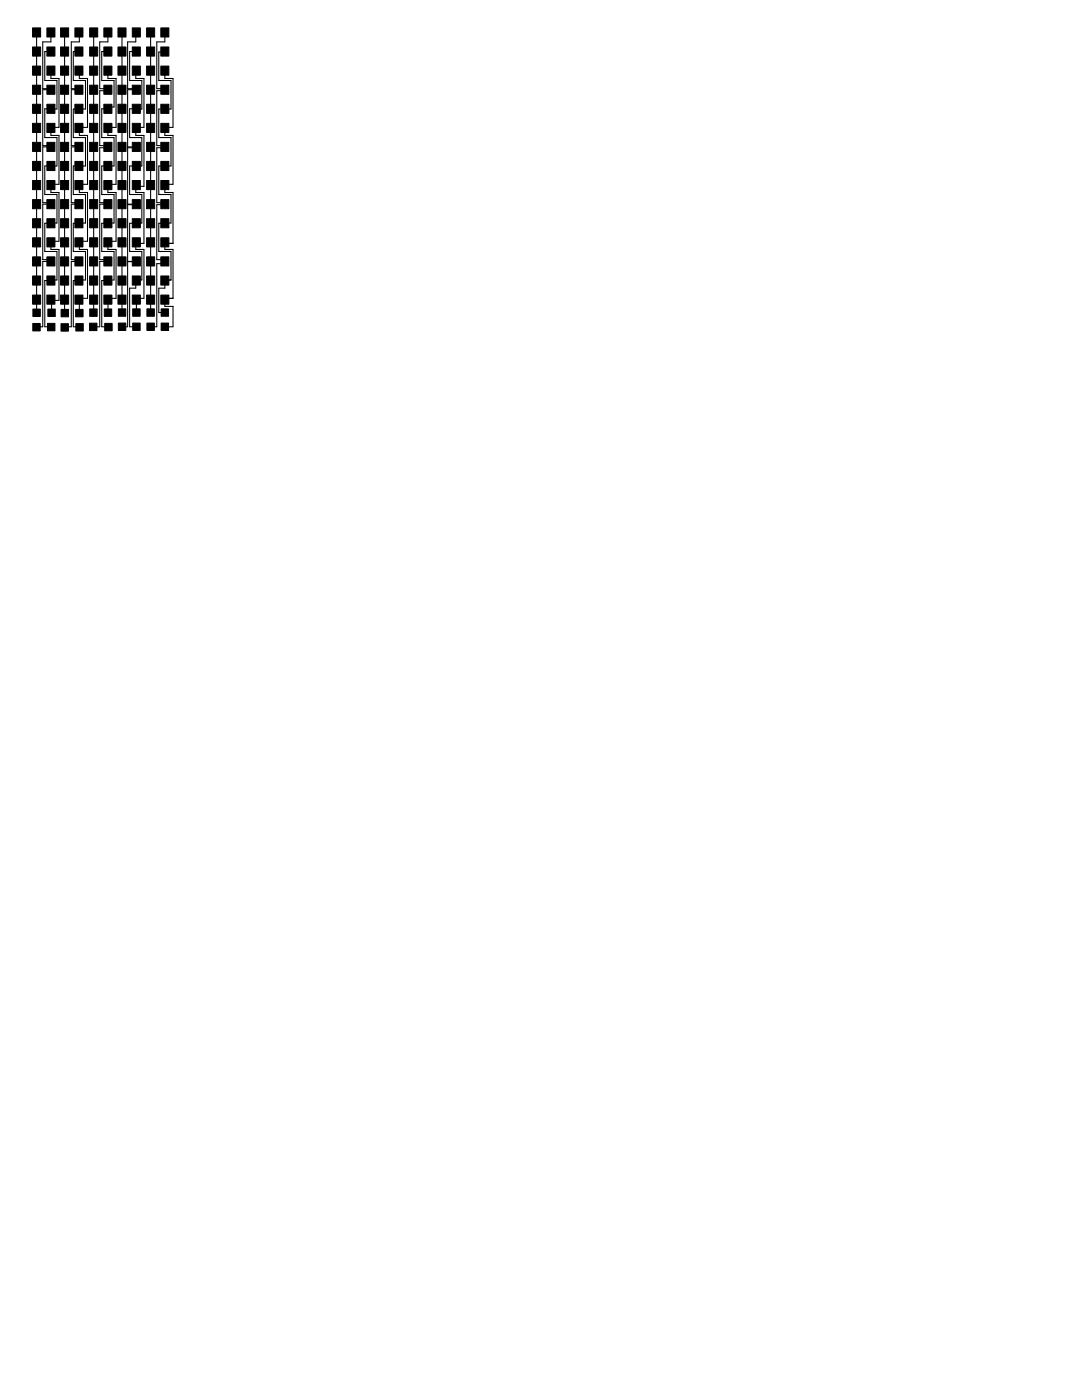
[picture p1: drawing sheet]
<svg xmlns="http://www.w3.org/2000/svg" width="216mm" height="279mm" viewBox="0 0 216 279" stroke-linecap="round" stroke-linejoin="round" font-family="sans-serif">
<g fill="#000" stroke="#000" stroke-width=".2">
<path d="M6.5 5.6h1.6v1.8h-1.6zM6.5 9.4h1.6v1.8h-1.6zM6.5 13.2h1.6v1.8h-1.6zM6.5 17h1.6v1.8h-1.6zM9.4 5.6h1.6v1.8h-1.6zM9.4 9.4h1.6v1.8h-1.6zM9.4 13.2h1.6v1.8h-1.6zM9.4 17h1.6v1.8h-1.6zM12.1 5.6h1.6v1.8h-1.6zM12.1 9.4h1.6v1.8h-1.6zM12.1 13.2h1.6v1.8h-1.6zM12.1 17h1.6v1.8h-1.6z"/>
<path d="M14.9 5.6h1.7v1.8h-1.7zM14.9 9.4h1.7v1.8h-1.7zM14.9 13.2h1.7v1.8h-1.7zM14.9 17h1.7v1.8h-1.7zM17.9 5.6h1.6v1.8h-1.6zM17.9 13.2h1.6v1.8h-1.6zM17.9 9.4h1.6v1.8h-1.6zM17.9 17h1.6v1.8h-1.6zM20.7 5.6h1.6v1.8h-1.6zM20.7 13.2h1.6v1.8h-1.6zM20.7 9.4h1.6v1.8h-1.6zM20.7 17h1.6v1.8h-1.6z"/>
<path d="M23.5 17h1.6v1.8h-1.6zM23.5 9.4h1.6v1.8h-1.6zM23.5 13.2h1.6v1.8h-1.6zM23.5 5.6h1.6v1.8h-1.6zM26.4 17h1.6v1.8h-1.6zM26.4 9.4h1.6v1.8h-1.6zM26.4 13.2h1.6v1.8h-1.6zM26.4 5.6h1.6v1.8h-1.6zM29.3 5.6h1.6v1.8h-1.6zM29.3 17h1.6v1.8h-1.6zM29.3 13.2h1.6v1.8h-1.6zM29.3 9.4h1.6v1.8h-1.6z"/>
<path d="M32.1 5.6h1.6v1.8h-1.6zM32.1 17h1.6v1.8h-1.6zM32.1 13.2h1.6v1.8h-1.6zM32.1 9.4h1.6v1.8h-1.6zM6.5 20.8h1.6v1.8h-1.6zM6.5 24.6h1.6v1.8h-1.6zM6.5 28.4h1.6v1.8h-1.6zM6.5 32.2h1.6v1.8h-1.6zM6.5 36h1.6v1.8h-1.6zM6.5 39.8h1.6v1.9h-1.6zM9.4 20.8h1.6v1.8h-1.6zM9.4 24.6h1.6v1.8h-1.6z"/>
<path d="M9.4 28.4h1.6v1.8h-1.6zM9.4 32.2h1.6v1.8h-1.6zM9.4 36h1.6v1.8h-1.6zM9.4 39.8h1.6v1.9h-1.6zM12.1 20.8h1.6v1.8h-1.6zM12.1 24.6h1.6v1.8h-1.6zM12.1 28.4h1.6v1.8h-1.6zM12.1 32.2h1.6v1.8h-1.6zM12.1 36h1.6v1.8h-1.6zM12.1 39.8h1.6v1.9h-1.6zM14.9 20.8h1.7v1.8h-1.7zM14.9 24.6h1.7v1.8h-1.7z"/>
<path d="M14.9 28.4h1.7v1.8h-1.7zM14.9 32.2h1.7v1.8h-1.7zM14.9 36h1.7v1.8h-1.7zM14.9 39.8h1.7v1.9h-1.7zM17.9 20.8h1.6v1.8h-1.6zM17.9 36h1.6v1.8h-1.6zM17.9 24.6h1.6v1.8h-1.6zM17.9 28.4h1.6v1.8h-1.6zM17.9 32.2h1.6v1.8h-1.6zM17.9 39.8h1.6v1.9h-1.6zM20.7 20.8h1.6v1.8h-1.6zM20.7 36h1.6v1.8h-1.6z"/>
<path d="M20.7 24.6h1.6v1.8h-1.6zM20.7 28.4h1.6v1.8h-1.6zM20.7 32.2h1.6v1.8h-1.6zM20.7 39.8h1.6v1.9h-1.6zM23.5 28.4h1.6v1.8h-1.6zM23.5 39.8h1.6v1.9h-1.6zM23.5 20.8h1.6v1.8h-1.6zM23.5 36h1.6v1.8h-1.6zM23.5 32.2h1.6v1.8h-1.6zM23.5 24.6h1.6v1.8h-1.6zM26.4 28.4h1.6v1.8h-1.6zM26.4 39.8h1.6v1.9h-1.6z"/>
<path d="M26.4 20.8h1.6v1.8h-1.6zM26.4 36h1.6v1.8h-1.6zM26.4 32.2h1.6v1.8h-1.6zM26.4 24.6h1.6v1.8h-1.6zM29.3 39.8h1.6v1.9h-1.6zM29.3 36h1.6v1.8h-1.6zM29.3 32.2h1.6v1.8h-1.6zM29.3 28.4h1.6v1.8h-1.6zM29.3 24.6h1.6v1.8h-1.6zM29.3 20.8h1.6v1.8h-1.6zM32.1 39.8h1.6v1.9h-1.6zM32.1 36h1.6v1.8h-1.6z"/>
<path d="M32.1 32.2h1.6v1.8h-1.6zM32.1 28.4h1.6v1.8h-1.6zM32.1 24.6h1.6v1.8h-1.6zM32.1 20.8h1.6v1.8h-1.6zM6.5 43.6h1.6v1.9h-1.6zM6.5 47.5h1.6v1.8h-1.6zM6.5 51.3h1.6v1.8h-1.6zM6.5 55.1h1.6v1.8h-1.6zM6.5 58.9h1.6v1.8h-1.6zM9.4 43.6h1.6v1.9h-1.6zM9.4 47.5h1.6v1.8h-1.6zM9.4 51.3h1.6v1.8h-1.6z"/>
<path d="M9.4 55.1h1.6v1.8h-1.6zM9.4 58.9h1.6v1.8h-1.6zM12.1 43.6h1.6v1.9h-1.6zM12.1 47.5h1.6v1.8h-1.6zM12.1 51.3h1.6v1.8h-1.6zM12.1 55.1h1.6v1.8h-1.6zM12.1 58.9h1.6v1.8h-1.6zM14.9 43.6h1.7v1.9h-1.7zM14.9 47.5h1.7v1.8h-1.7zM14.9 51.3h1.7v1.8h-1.7zM14.9 55.1h1.7v1.8h-1.7zM14.9 58.9h1.7v1.8h-1.7z"/>
<path d="M17.9 51.3h1.6v1.8h-1.6zM17.9 43.6h1.6v1.9h-1.6zM17.9 47.5h1.6v1.8h-1.6zM17.9 55.1h1.6v1.8h-1.6zM17.9 58.9h1.6v1.8h-1.6zM20.7 51.3h1.6v1.8h-1.6zM20.7 43.6h1.6v1.9h-1.6zM20.7 47.5h1.6v1.8h-1.6zM20.7 55.1h1.6v1.8h-1.6zM20.7 58.9h1.6v1.8h-1.6zM23.5 55.1h1.6v1.8h-1.6zM23.5 58.9h1.6v1.8h-1.6z"/>
<path d="M23.5 51.3h1.6v1.8h-1.6zM23.5 43.6h1.6v1.9h-1.6zM23.5 47.5h1.6v1.8h-1.6zM26.4 55.1h1.6v1.8h-1.6zM26.4 58.9h1.6v1.8h-1.6zM26.4 51.3h1.6v1.8h-1.6zM26.4 43.6h1.6v1.9h-1.6zM26.4 47.5h1.6v1.8h-1.6zM29.3 47.5h1.6v1.8h-1.6zM29.3 43.6h1.6v1.9h-1.6zM29.3 51.3h1.6v1.8h-1.6zM29.3 58.9h1.6v1.8h-1.6z"/>
<path d="M29.3 55.1h1.6v1.8h-1.6zM32.1 47.5h1.6v1.8h-1.6zM32.1 43.6h1.6v1.9h-1.6zM32.1 51.3h1.6v1.8h-1.6zM32.1 58.9h1.6v1.8h-1.6zM32.1 55.1h1.6v1.8h-1.6zM6.5 64.6h1.5v1.4h-1.5zM6.6 61.7h1.4v1.5h-1.4zM9.5 64.5h1.5v1.5h-1.5zM9.5 61.7h1.5v1.5h-1.5zM12.2 64.6h1.5v1.5h-1.5zM12.2 61.7h1.5v1.5h-1.5z"/>
<path d="M15.1 61.7h1.5v1.5h-1.5zM15.1 64.6h1.5v1.5h-1.5zM17.9 64.5h1.4v1.5h-1.4zM17.9 61.7h1.5v1.4h-1.5zM20.8 61.7h1.5v1.4h-1.5zM20.9 64.5h1.5v1.5h-1.5zM23.6 64.5h1.5v1.5h-1.5zM23.6 61.6h1.5v1.5h-1.5zM26.5 64.5h1.5v1.5h-1.5zM26.5 61.6h1.5v1.5h-1.5zM29.3 64.5h1.5v1.5h-1.5zM29.3 61.6h1.5v1.5h-1.5z"/>
<path d="M32.2 64.5h1.4v1.5h-1.4zM32.2 61.6h1.4v1.5h-1.4z"/>
</g>
<g fill="#000" stroke="#000" stroke-width=".21">
<path d="M7.3 6.5v3.8zM7.3 10.3v3.8zM7.3 14.1v3.8zM8.5 8.4h1.7zM8.5 8.4v9.3zM8.5 17.9h1.7zM8.9 10.3h1.3zM8.9 10.3v5.8zM10.2 6.5v1.9zM8.5 17.7h1.7zM10.2 17.7v.2zM10.2 14.1v1.6z"/>
<path d="M8.9 16.1h2.5zM10.2 15.7h1.6zM12.9 6.5v3.8zM12.9 10.3v3.8zM12.9 14.1v3.8zM14.2 8.4h1.6zM14.2 8.4v9.3zM14.2 17.9h1.5zM14.6 10.3h1.1zM14.6 10.3v5.8zM14.2 17.7h1.5zM15.7 17.7v.2z"/>
<path d="M15.8 6.5v1.9zM15.8 14.1v1.6zM14.6 16.1h2.5zM15.8 15.7h1.7zM18.7 6.5v3.8zM18.7 10.3v3.8zM18.7 14.1v3.8zM19.9 8.4h1.6zM19.9 8.4v9.3zM19.9 18.1h1.6zM20.3 10.3h1.2zM20.3 10.3v5.8z"/>
<path d="M21.5 17.9v.2zM21.5 6.5v1.9zM19.9 17.7h1.6zM21.5 17.7v.2zM21.5 14.1v1.6zM20.3 16.1h2.5zM21.5 15.7h1.7zM24.3 6.5v3.8zM24.3 10.3v3.8zM24.3 14.1v3.8zM25.5 8.4h1.6zM25.5 8.4v9.3z"/>
<path d="M25.5 17.9h1.7zM25.9 10.3h1.3zM25.9 10.3v5.8zM27.1 6.5h.1zM27.1 6.5v1.9zM27.1 14.1h.1zM27.1 14.1v1.6zM25.5 17.7h1.7zM27.2 17.7v.2zM25.9 16.1h2.4zM27.1 15.7h1.6zM30.1 6.5v3.8z"/>
<path d="M30.1 10.3v3.8zM30.1 14.1v3.8zM31.3 8.4h1.6zM31.3 8.4v9.3zM31.3 18.1h1.6zM31.7 10.4h1.2zM31.7 10.4v5.7zM32.9 6.5v1.9zM31.3 17.7h1.6zM32.9 17.7v.2zM32.9 17.9v.2zM32.9 14.1v1.6z"/>
<path d="M32.9 10.3v.1zM31.7 16.1h2.4zM32.9 15.7h1.6zM7.3 17.9v3.8zM7.3 21.7v3.8zM7.3 25.5v3.8zM7.3 29.3v3.8zM7.3 33.1v3.8zM8.5 17.9v11.2zM8.5 29.3h1.7zM8.9 21.7h1.3zM8.9 21.7v5.8z"/>
<path d="M8.9 33.1h1.3zM8.9 33.1v5.7zM8.5 29.1h1.7zM10.2 29.1v.2zM10.2 21.8h1.2zM10.2 33.1h1.2zM10.2 25.4h1.6zM10.2 25.4v.1zM10.2 25.5v1.5zM10.2 36.8h1.6zM10.2 36.8v.1zM10.2 36.9v1.5z"/>
<path d="M11.4 16.1v5.7zM8.9 27.5h2.5zM11.4 27.5v5.6zM8.9 38.8h2.5zM11.8 15.7v9.7zM10.2 27h1.6zM11.8 27v9.8zM10.2 38.4h1.6zM12.9 17.9v3.8zM12.9 21.7v3.8zM12.9 33.1v3.8zM12.9 29.3v3.8z"/>
<path d="M12.9 25.5v3.8zM14.2 17.9v11.2zM14.2 29.3h1.5zM14.6 21.8h1.1zM14.6 21.8v5.7zM14.6 33.1h1.1zM14.6 33.1v5.7zM14.2 29.1h1.5zM15.7 29.1v.2zM15.7 21.8h1.4zM15.7 33.1h1.4zM15.7 25.4h1.8z"/>
<path d="M15.7 25.4v.1zM15.7 36.8h1.8zM15.7 36.8v.1zM15.8 25.5v1.5zM15.8 36.9v1.5zM17.1 16.1v5.7zM14.6 27.5h2.5zM17.1 27.5v5.6zM14.6 38.8h2.5zM17.5 15.7v9.7zM15.8 27h1.7zM17.5 27v9.8z"/>
<path d="M15.8 38.4h1.7zM18.7 17.9v3.8zM18.7 21.7v3.8zM18.7 33.1v3.8zM18.7 29.3v3.8zM18.7 25.5v3.8zM19.9 18.1v11zM19.9 29.5h1.6zM20.3 21.7h1.2zM20.3 21.7v5.8zM20.3 33.1h1.2zM20.3 33.1v5.7z"/>
<path d="M21.5 29.3v.2zM19.9 29.1h1.6zM21.5 29.1v.2zM21.5 21.4h1.3zM21.5 21.4v.3zM21.5 33.1h1.3zM21.5 25.4h1.7zM21.5 25.4v.1zM21.5 25.5v1.5zM21.5 36.8h1.7zM21.5 36.8v.1zM21.5 36.9v1.5z"/>
<path d="M22.8 16.1v5.3zM20.3 27.5h2.5zM22.8 27.5v5.6zM20.3 38.8h2.5zM23.2 15.7v9.7zM21.5 27h1.7zM23.2 27v9.8zM21.5 38.4h1.7zM24.3 17.9v3.8zM24.3 21.7v3.8zM24.3 25.5v3.8zM24.3 29.3v3.8z"/>
<path d="M24.3 33.1v3.8zM25.5 17.9v11.6zM25.5 29.3h1.7zM25.9 21.7h1.3zM25.9 21.7v5.8zM25.9 33.1h1.3zM25.9 33.1v5.7zM27.1 25.5h.1zM27.1 25.5v1.5zM27.1 36.9h.1zM27.1 36.9v1.5zM25.5 29.5h1.7z"/>
<path d="M27.2 29.3v.2zM27.2 21.8h1.1zM27.2 33.1h1.1zM27.2 25.4h1.5zM27.2 25.4v.1zM27.2 37.2h1.5zM27.2 36.9v.3zM28.3 16.1v5.7zM25.9 27.5h2.4zM28.3 27.5v5.6zM25.9 38.8h2.4zM28.7 15.7v9.7z"/>
<path d="M27.1 27h1.6zM28.7 27v10.2zM27.1 38.4h1.6zM30.1 17.9v3.8zM30.1 21.7v3.8zM30.1 25.5v3.8zM30.1 29.3v3.8zM30.1 33.1v3.8zM31.3 18.1v11zM31.3 29.5h1.6zM31.7 21.8h1.2zM31.7 21.8v5.7z"/>
<path d="M31.7 33.1h1.2zM31.7 33.1v5.7zM31.3 29.1h1.6zM32.9 29.1v.2zM32.9 29.3v.2zM32.9 25.4h1.6zM32.9 25.4v.1zM32.9 25.5v1.5zM32.9 36.8h1.6zM32.9 36.8v.1zM32.9 36.9v1.5zM32.9 21.8h1.2z"/>
<path d="M32.9 33.1h1.2zM34.1 16.1v5.7zM31.7 27.5h2.4zM34.1 27.5v5.6zM31.7 38.8h2.4zM34.5 15.7v9.7zM32.9 27h1.6zM34.5 27v9.8zM32.9 38.4h1.6zM7.3 36.9v3.8zM7.3 40.7v3.9zM7.3 44.6v3.8z"/>
<path d="M7.3 48.4v3.8zM7.3 52.2v3.8zM7.3 56v3.8zM8.5 29.3v11.1zM8.5 40.7h1.7zM8.5 40.7v11.1zM8.5 52.2v13zM8.9 44.6h1.3zM8.9 44.6v5.6zM8.9 56v9.2zM8.5 40.4h1.7zM10.2 40.4v.3z"/>
<path d="M8.5 51.8h1.7zM10.2 51.8v.4zM8.5 52.2h1.7zM10.2 44.5h1.2zM10.2 55.9h1.2zM10.2 55.9v.1zM8.9 56h1.3zM10.2 48.2h1.6zM10.2 48.2v.2zM10.2 48.4v1.4zM10.2 59.8v.1zM10.2 59.8h.1z"/>
<path d="M10.3 59.8v2.6zM11.4 38.8v5.7zM8.9 50.2h2.5zM11.4 50.2v5.7zM11.8 38.4v9.8zM10.2 49.8h1.6zM11.8 49.8v10.1zM10.2 59.9h1.6zM12.9 56v3.8zM12.9 52.2v3.8zM12.9 48.4v3.8zM12.9 44.6v3.8z"/>
<path d="M12.9 40.7v3.9zM12.9 36.9v3.8zM14.2 29.3v11.1zM14.2 40.7h1.5zM14.2 40.7v11.1zM14.2 52.2v13zM14.6 44.6h1.1zM14.6 44.6v5.6zM14.6 56h1.1zM14.2 40.4h1.5zM15.7 40.4v.3zM14.2 51.8h1.5z"/>
<path d="M15.7 51.8v.4zM14.2 52.2h1.5zM15.7 44.5h1.4zM15.7 55.9h1.4zM15.7 55.9v.1zM15.7 48.2h1.8zM15.7 48.2v.2zM15.7 59.5v.3zM15.8 48.4v1.4zM15.8 59.8v2.7zM17.1 38.8v5.7zM14.6 50.2h2.5z"/>
<path d="M17.1 50.2v5.7zM17.5 38.4v9.8zM15.8 49.8h1.7zM17.5 49.8v9.7zM15.7 59.5h1.8zM18.7 56v3.8zM18.7 52.2v3.8zM18.7 48.4v3.8zM18.7 44.6v3.8zM18.7 40.7v3.9zM18.7 36.9v3.8zM19.9 29.5v10.9z"/>
<path d="M19.9 40.7h1.6zM19.9 40.7v11.1zM19.9 52.2h1.6zM20.3 44.6h1.2zM20.3 44.6v5.6zM20.3 56h1.2zM19.9 40.4h1.6zM21.5 40.4v.3zM19.9 51.8h1.6zM21.5 51.8v.4zM21.5 44.5h1.3zM21.5 55.9h1.3z"/>
<path d="M21.5 55.9v.1zM21.5 48.2h1.7zM21.5 48.2v.2zM21.5 48.4v1.4zM21.5 59.5h1.7zM21.5 59.5v.3zM22.8 38.8v5.7zM20.3 50.2h2.5zM22.8 50.2v5.7zM23.2 38.4v9.8zM21.5 49.8h1.7zM23.2 49.8v9.7z"/>
<path d="M24.3 56v3.8zM24.3 52.2v3.8zM24.3 48.4v3.8zM24.3 36.9v3.8zM24.3 40.7v3.9zM24.3 44.6v3.8zM25.5 29.3v11.6zM25.5 40.7h1.7zM25.5 40.7v11.5zM25.5 52.2h1.7zM25.9 44.6h1.3zM25.9 44.6v5.6z"/>
<path d="M25.9 57.5h1.2zM27.1 56h.1zM27.1 56v1.5zM27.1 48.4h.1zM27.1 48.4v1.4zM25.5 40.9h1.7zM27.2 40.7v.2zM27.2 44.5h1.1zM27.2 55.9h1.1zM27.2 55.9v.1zM27.2 48.6h1.5zM27.2 48.4v.2z"/>
<path d="M27.2 59.5h1.5zM27.2 59.5v.3zM28.3 38.8v5.7zM25.9 50.2h2.4zM28.3 50.2v5.7zM28.7 38.4v10.2zM27.1 49.8h1.6zM28.7 49.8v9.7zM30.1 36.9v3.8zM30.1 40.7v3.9zM30.1 44.6v3.8zM30.1 48.4v3.8z"/>
<path d="M30.1 52.2v3.8zM30.1 56v3.8zM29.9 59.8h.2zM31.3 29.5v10.9zM31.3 40.9h1.2zM31.3 40.9v10.9zM31.3 52.6h1.2zM31.7 44.6h1.2zM31.7 44.6v5.6zM31.7 57.5h1.2zM32.5 40.4h.4zM32.5 40.4v.5z"/>
<path d="M32.5 51.8h.4zM32.5 51.8v.8zM31.3 40.4h1.6zM32.9 40.4v.3zM31.3 51.8h1.6zM32.9 51.8v.4zM32.9 48.4v.2zM32.9 48.6h1.6zM32.9 48.6v1.2zM32.9 59.5v.3zM32.9 59.5h1.6zM32.9 44.5h1.2z"/>
<path d="M32.9 55.9v.1zM32.9 55.9h1.2zM32.9 55.9v1.6zM34.1 38.8v5.7zM31.7 50.2h2.4zM34.1 50.2v5.7zM34.5 38.4v10.2zM32.9 49.8h1.6zM34.5 49.8v9.7zM7.3 59.8v2.6zM7.3 65.2h1.2zM8.9 65.2h1.3z"/>
<path d="M12.9 59.8v2.7zM12.9 65.2v.1zM12.9 65.2h1.3zM14.6 56v9.2zM14.6 65.2h1.3zM15.9 65.2v.1zM18.7 59.8v2.6zM19.9 52.2v13zM18.6 65.2h1.3zM20.3 56v9.2zM21.5 59.8v2.6zM20.3 65.2h1.3z"/>
<path d="M24.3 59.8v2.6zM24.4 65.2h1.1zM25.5 52.2v13zM25.9 57.5v7.7zM25.9 65.2h1.3zM27.2 59.8v2.6zM30.1 65.2h1.2zM30.1 59.8v2.6zM31.3 52.6v12.6zM31.7 57.5v4.9zM32.9 59.5v1.7zM31.7 62.4h1.2z"/>
<path d="M32.9 61.2h1.6zM34.5 61.2v4zM32.9 65.2h1.6z"/>
</g>
</svg>
